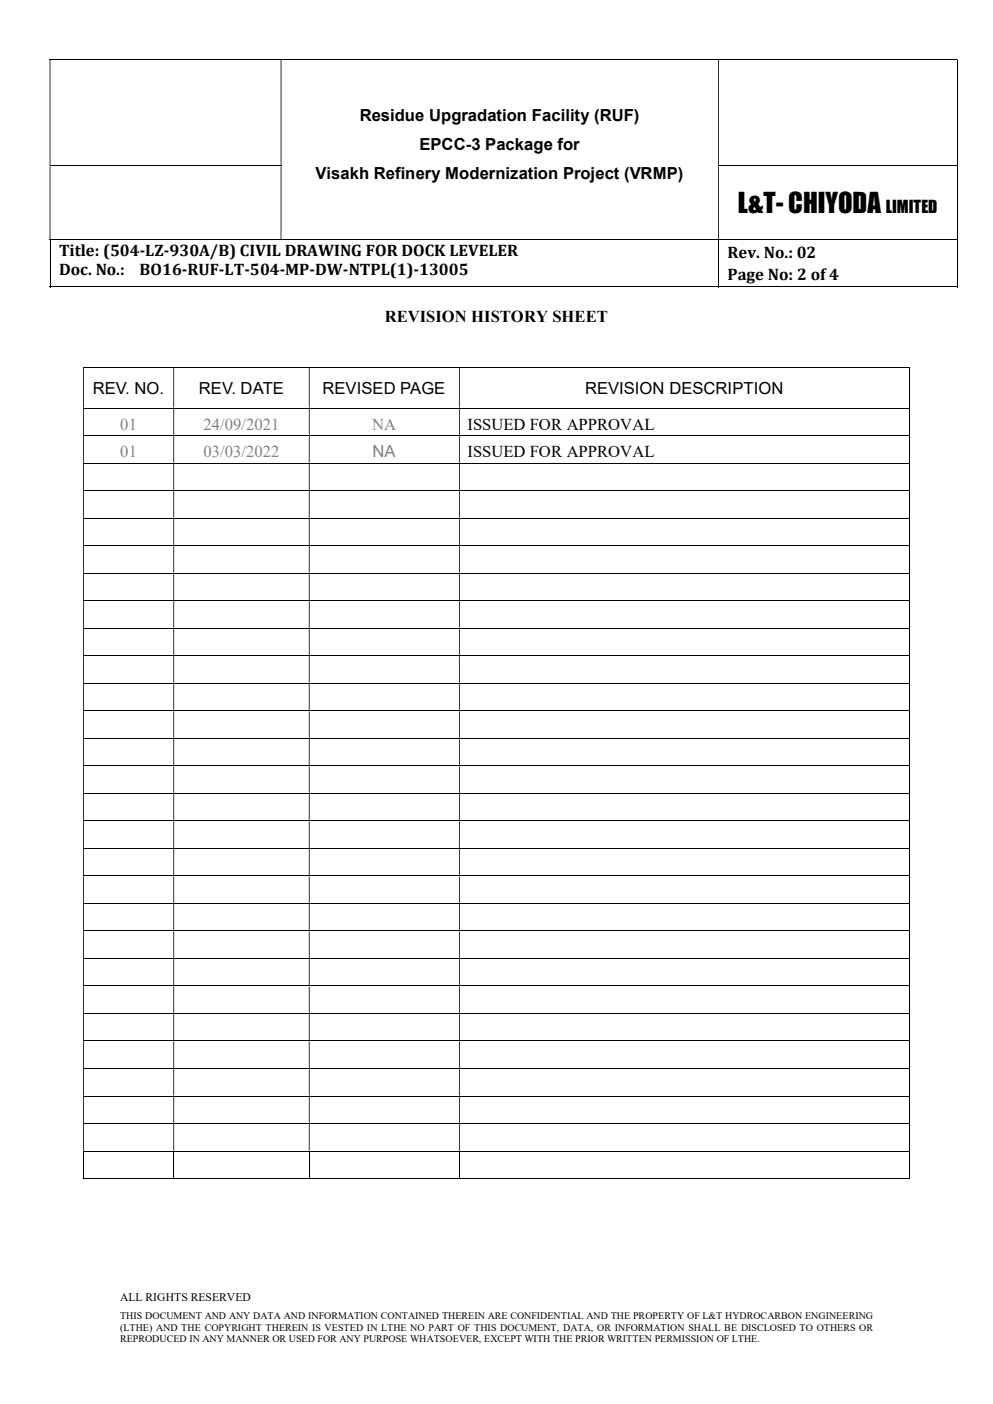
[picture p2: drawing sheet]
<svg xmlns="http://www.w3.org/2000/svg" width="210mm" height="297mm" viewBox="0 0 210 297" stroke-linecap="round" stroke-linejoin="round" font-family="sans-serif">
<defs><g id="words">
<text font-size="5.6" x="156.1" y="45.1">L&amp;T- CHIYODA</text>
<g font-size="3.5">
<text x="76.1" y="25.7">Residue Upgradation Facility (RUF)</text>
<text x="88.7" y="31.8">EPCC-3 Package for</text>
<text x="66.8" y="37.9">Visakh Refinery Modernization Project (VRMP)</text>
<text x="187.3" y="45.1">LIMITED</text>
<text x="12.5" y="54.1">Title: (504-LZ-930A/B) CIVIL DRAWING FOR DOCK LEVELER</text>
<text x="12.5" y="58.3">Doc. No.:</text>
<text x="29.5" y="58.3">BO16-RUF-LT-504-MP-DW-NTPL(1)-13005</text>
<text x="153.9" y="54.6">Rev. No.: 02</text>
<text x="153.9" y="59.3">Page No: 2 of 4</text>
<text x="81.4" y="68.1">REVISION HISTORY SHEET</text>
<text x="19.6" y="83.3">REV. NO.</text>
<text x="42" y="83.3">REV. DATE</text>
<text x="68.2" y="83.3">REVISED PAGE</text>
<text x="123.7" y="83.3">REVISION DESCRIPTION</text>
<text x="98.8" y="90.9">ISSUED FOR APPROVAL</text>
<text x="98.8" y="96.8">ISSUED FOR APPROVAL</text>
</g>
<g font-size="3.5" fill="#7f7f7f">
<text x="25.4" y="90.9">01</text>
<text x="43" y="90.9">24/09/2021</text>
<text x="78.7" y="90.9">NA</text>
<text x="25.4" y="96.8">01</text>
<text x="43" y="96.8">03/03/2022</text>
<text x="78.8" y="96.8">NA</text>
</g>
<text font-size="2.5" x="25.4" y="275.2">ALL RIGHTS RESERVED</text>
<g font-size="2.1">
<text x="25.4" y="279.1">THIS DOCUMENT AND ANY DATA AND INFORMATION CONTAINED THEREIN ARE CONFIDENTIAL AND THE PROPERTY OF L&amp;T HYDROCARBON ENGINEERING</text>
<text x="25.4" y="281.6">(LTHE) AND THE COPYRIGHT THEREIN IS VESTED IN LTHE NO PART OF THIS DOCUMENT, DATA, OR INFORMATION SHALL BE DISCLOSED TO OTHERS OR</text>
<text x="25.4" y="284">REPRODUCED IN ANY MANNER OR USED FOR ANY PURPOSE WHATSOEVER, EXCEPT WITH THE PRIOR WRITTEN PERMISSION OF LTHE.</text>
</g>
</g></defs>
<g fill="none" stroke="#000" stroke-width=".21">
<path d="M10.5 12.6h191.9M202.4 12.7v22.3M10.5 35.1h48.9M151.9 35.1h50.5M202.4 35.2v15.4M10.5 50.7h191.9M10.6 50.8v10M152 50.8v10M202.4 50.8v10M10.5 60.7h141.4M17.6 77.8h174.7M152.1 60.7h50.3"/>
<path d="M192.4 77.9v8.3M17.6 86.3h174.7M17.6 92.2h174.7M17.6 98h174.7M192.4 86.4v5.7M192.4 92.2v5.7M192.4 98v5.7M17.6 103.8h174.7M17.6 109.6h174.7M17.6 115.4h174.7M192.4 103.9v5.6M192.4 109.7v5.7"/>
<path d="M192.4 115.5v5.7M17.6 121.2h174.7M17.6 127.1h174.7M17.6 132.9h174.7M17.6 138.7h174.7M192.4 121.3v5.7M192.4 127.2v5.6M192.4 133v5.6M192.4 138.8v5.6M17.6 144.5h174.7M17.6 150.4h174.7M17.6 156.2h174.7"/>
<path d="M192.4 144.6v5.7M192.4 150.5v5.6M192.4 156.3v5.6M17.6 162h174.7M17.6 167.8h174.7M17.6 173.7h174.7M17.6 179.5h174.7M192.4 162.1v5.6M192.4 167.9v5.7M192.4 173.7v5.7M192.4 179.5v5.7M17.6 185.3h174.7"/>
<path d="M17.6 191.1h174.7M17.6 196.9h174.7M192.4 185.4v5.6M192.4 191.2v5.6M192.4 197v5.6M17.6 202.7h174.7M17.6 208.6h174.7M17.6 214.4h174.7M192.4 202.8v5.7M192.4 208.7v5.6M192.4 214.5v5.6M17.6 220.2h174.7"/>
<path d="M17.6 226h174.7M17.6 231.9h174.7M17.6 237.7h174.7M192.4 220.3v5.6M192.4 226.1v5.7M192.4 231.9v5.7M192.4 237.7v5.7M17.6 243.5h174.7M17.6 249.3h19.1M17.7 243.6v5.8M36.7 243.6v5.8M36.8 249.3h28.5"/>
<path d="M65.4 243.6v5.8M65.5 249.3h31.6M97.2 243.6v5.8M97.2 249.3h95.1M192.4 243.6v5.8"/>
</g>
<g fill="#000">
<path d="M202.4 12.5h.1v.2h-.1zM10.5 12.7h.2v22.3h-.2zM59.4 12.7h.1v22.3h-.1zM151.9 12.7h.2v22.3h-.2z" fill-rule="evenodd"/>
<path d="M202.4 35h.1v.2h-.1zM10.5 35.2h.2v15.4h-.2zM59.4 35.2h.1v15.4h-.1zM151.9 35.2h.2v15.4h-.2z" fill-rule="evenodd"/>
<path d="M192.3 77.7h.2v.2h-.2zM17.6 77.9h.1v8.3h-.1zM36.7 77.9h.1v8.3h-.1zM65.3 77.9h.2v8.3h-.2zM97.1 77.9h.1v8.3h-.1z" fill-rule="evenodd"/>
<path d="M192.3 86.2h.2v.2h-.2zM17.6 86.4h.1v5.7h-.1zM36.7 86.4h.1v5.7h-.1zM65.3 86.4h.2v5.7h-.2zM97.1 86.4h.1v5.7h-.1z" fill-rule="evenodd"/>
<path d="M192.3 92.1h.2v.1h-.2zM17.6 92.2h.1v5.7h-.1zM36.7 92.2h.1v5.7h-.1zM65.3 92.2h.2v5.7h-.2zM97.1 92.2h.1v5.7h-.1z" fill-rule="evenodd"/>
<path d="M192.3 97.9h.2v.1h-.2zM17.6 98h.1v5.7h-.1zM36.7 98h.1v5.7h-.1zM65.3 98h.2v5.7h-.2zM97.1 98h.1v5.7h-.1z" fill-rule="evenodd"/>
<path d="M192.3 103.7h.2v.2h-.2zM17.6 103.9h.1v5.6h-.1zM36.7 103.9h.1v5.6h-.1zM65.3 103.9h.2v5.6h-.2zM97.1 103.9h.1v5.6h-.1z" fill-rule="evenodd"/>
<path d="M192.3 109.5h.2v.2h-.2zM17.6 109.7h.1v5.7h-.1zM36.7 109.7h.1v5.7h-.1zM65.3 109.7h.2v5.7h-.2zM97.1 109.7h.1v5.7h-.1z" fill-rule="evenodd"/>
<path d="M192.3 115.4h.2v.1h-.2zM17.6 115.5h.1v5.7h-.1zM36.7 115.5h.1v5.7h-.1zM65.3 115.5h.2v5.7h-.2zM97.1 115.5h.1v5.7h-.1z" fill-rule="evenodd"/>
<path d="M192.3 121.2h.2v.1h-.2zM17.6 121.3h.1v5.7h-.1zM36.7 121.3h.1v5.7h-.1zM65.3 121.3h.2v5.7h-.2zM97.1 121.3h.1v5.7h-.1z" fill-rule="evenodd"/>
<path d="M192.3 127h.2v.2h-.2zM17.6 127.2h.1v5.6h-.1zM36.7 127.2h.1v5.6h-.1zM65.3 127.2h.2v5.6h-.2zM97.1 127.2h.1v5.6h-.1z" fill-rule="evenodd"/>
<path d="M192.3 132.8h.2v.2h-.2zM17.6 133h.1v5.6h-.1zM36.7 133h.1v5.6h-.1zM65.3 133h.2v5.6h-.2zM97.1 133h.1v5.6h-.1z" fill-rule="evenodd"/>
<path d="M192.3 138.6h.2v.2h-.2zM17.6 138.8h.1v5.6h-.1zM36.7 138.8h.1v5.6h-.1zM65.3 138.8h.2v5.6h-.2zM97.1 138.8h.1v5.6h-.1z" fill-rule="evenodd"/>
<path d="M192.3 144.4h.2v.2h-.2zM17.6 144.6h.1v5.7h-.1zM36.7 144.6h.1v5.7h-.1zM65.3 144.6h.2v5.7h-.2zM97.1 144.6h.1v5.7h-.1z" fill-rule="evenodd"/>
<path d="M192.3 150.3h.2v.2h-.2zM17.6 150.5h.1v5.6h-.1zM36.7 150.5h.1v5.6h-.1zM65.3 150.5h.2v5.6h-.2zM97.1 150.5h.1v5.6h-.1z" fill-rule="evenodd"/>
<path d="M192.3 156.1h.2v.2h-.2zM17.6 156.3h.1v5.6h-.1zM36.7 156.3h.1v5.6h-.1zM65.3 156.3h.2v5.6h-.2zM97.1 156.3h.1v5.6h-.1z" fill-rule="evenodd"/>
<path d="M192.3 161.9h.2v.2h-.2zM17.6 162.1h.1v5.6h-.1zM36.7 162.1h.1v5.6h-.1zM65.3 162.1h.2v5.6h-.2zM97.1 162.1h.1v5.6h-.1z" fill-rule="evenodd"/>
<path d="M192.3 167.7h.2v.2h-.2zM17.6 167.9h.1v5.7h-.1zM36.7 167.9h.1v5.7h-.1zM65.3 167.9h.2v5.7h-.2zM97.1 167.9h.1v5.7h-.1z" fill-rule="evenodd"/>
<path d="M192.3 173.6h.2v.1h-.2zM17.6 173.7h.1v5.7h-.1zM36.7 173.7h.1v5.7h-.1zM65.3 173.7h.2v5.7h-.2zM97.1 173.7h.1v5.7h-.1z" fill-rule="evenodd"/>
<path d="M192.3 179.4h.2v.1h-.2zM17.6 179.5h.1v5.7h-.1zM36.7 179.5h.1v5.7h-.1zM65.3 179.5h.2v5.7h-.2zM97.1 179.5h.1v5.7h-.1z" fill-rule="evenodd"/>
<path d="M192.3 185.2h.2v.2h-.2zM17.6 185.4h.1v5.6h-.1zM36.7 185.4h.1v5.6h-.1zM65.3 185.4h.2v5.6h-.2zM97.1 185.4h.1v5.6h-.1z" fill-rule="evenodd"/>
<path d="M192.3 191h.2v.2h-.2zM17.6 191.2h.1v5.6h-.1zM36.7 191.2h.1v5.6h-.1zM65.3 191.2h.2v5.6h-.2zM97.1 191.2h.1v5.6h-.1z" fill-rule="evenodd"/>
<path d="M192.3 196.8h.2v.2h-.2zM17.6 197h.1v5.6h-.1zM36.7 197h.1v5.6h-.1zM65.3 197h.2v5.6h-.2zM97.1 197h.1v5.6h-.1z" fill-rule="evenodd"/>
<path d="M192.3 202.6h.2v.2h-.2zM17.6 202.8h.1v5.7h-.1zM36.7 202.8h.1v5.7h-.1zM65.3 202.8h.2v5.7h-.2zM97.1 202.8h.1v5.7h-.1z" fill-rule="evenodd"/>
<path d="M192.3 208.5h.2v.2h-.2zM17.6 208.7h.1v5.6h-.1zM36.7 208.7h.1v5.6h-.1zM65.3 208.7h.2v5.6h-.2zM97.1 208.7h.1v5.6h-.1z" fill-rule="evenodd"/>
<path d="M192.3 214.3h.2v.2h-.2zM17.6 214.5h.1v5.6h-.1zM36.7 214.5h.1v5.6h-.1zM65.3 214.5h.2v5.6h-.2zM97.1 214.5h.1v5.6h-.1z" fill-rule="evenodd"/>
<path d="M192.3 220.1h.2v.2h-.2zM17.6 220.3h.1v5.6h-.1zM36.7 220.3h.1v5.6h-.1zM65.3 220.3h.2v5.6h-.2zM97.1 220.3h.1v5.6h-.1z" fill-rule="evenodd"/>
<path d="M192.3 225.9h.2v.2h-.2zM17.6 226.1h.1v5.7h-.1zM36.7 226.1h.1v5.7h-.1zM65.3 226.1h.2v5.7h-.2zM97.1 226.1h.1v5.7h-.1z" fill-rule="evenodd"/>
<path d="M192.3 231.8h.2v.1h-.2zM17.6 231.9h.1v5.7h-.1zM36.7 231.9h.1v5.7h-.1zM65.3 231.9h.2v5.7h-.2zM97.1 231.9h.1v5.7h-.1z" fill-rule="evenodd"/>
<path d="M192.3 237.6h.2v.1h-.2zM17.6 237.7h.1v5.7h-.1zM36.7 237.7h.1v5.7h-.1zM65.3 237.7h.2v5.7h-.2zM97.1 237.7h.1v5.7h-.1z" fill-rule="evenodd"/>
</g>
<path d="M59.4 35h.1v.2h-.1zM202.4 50.6h.1v.2h-.1zM202.4 60.6h.1v.2h-.1zM192.3 243.4h.2v.2h-.2zM192.3 249.2h.2v.2h-.2z" fill="#000"/>
<use href="#words"/>
</svg>
